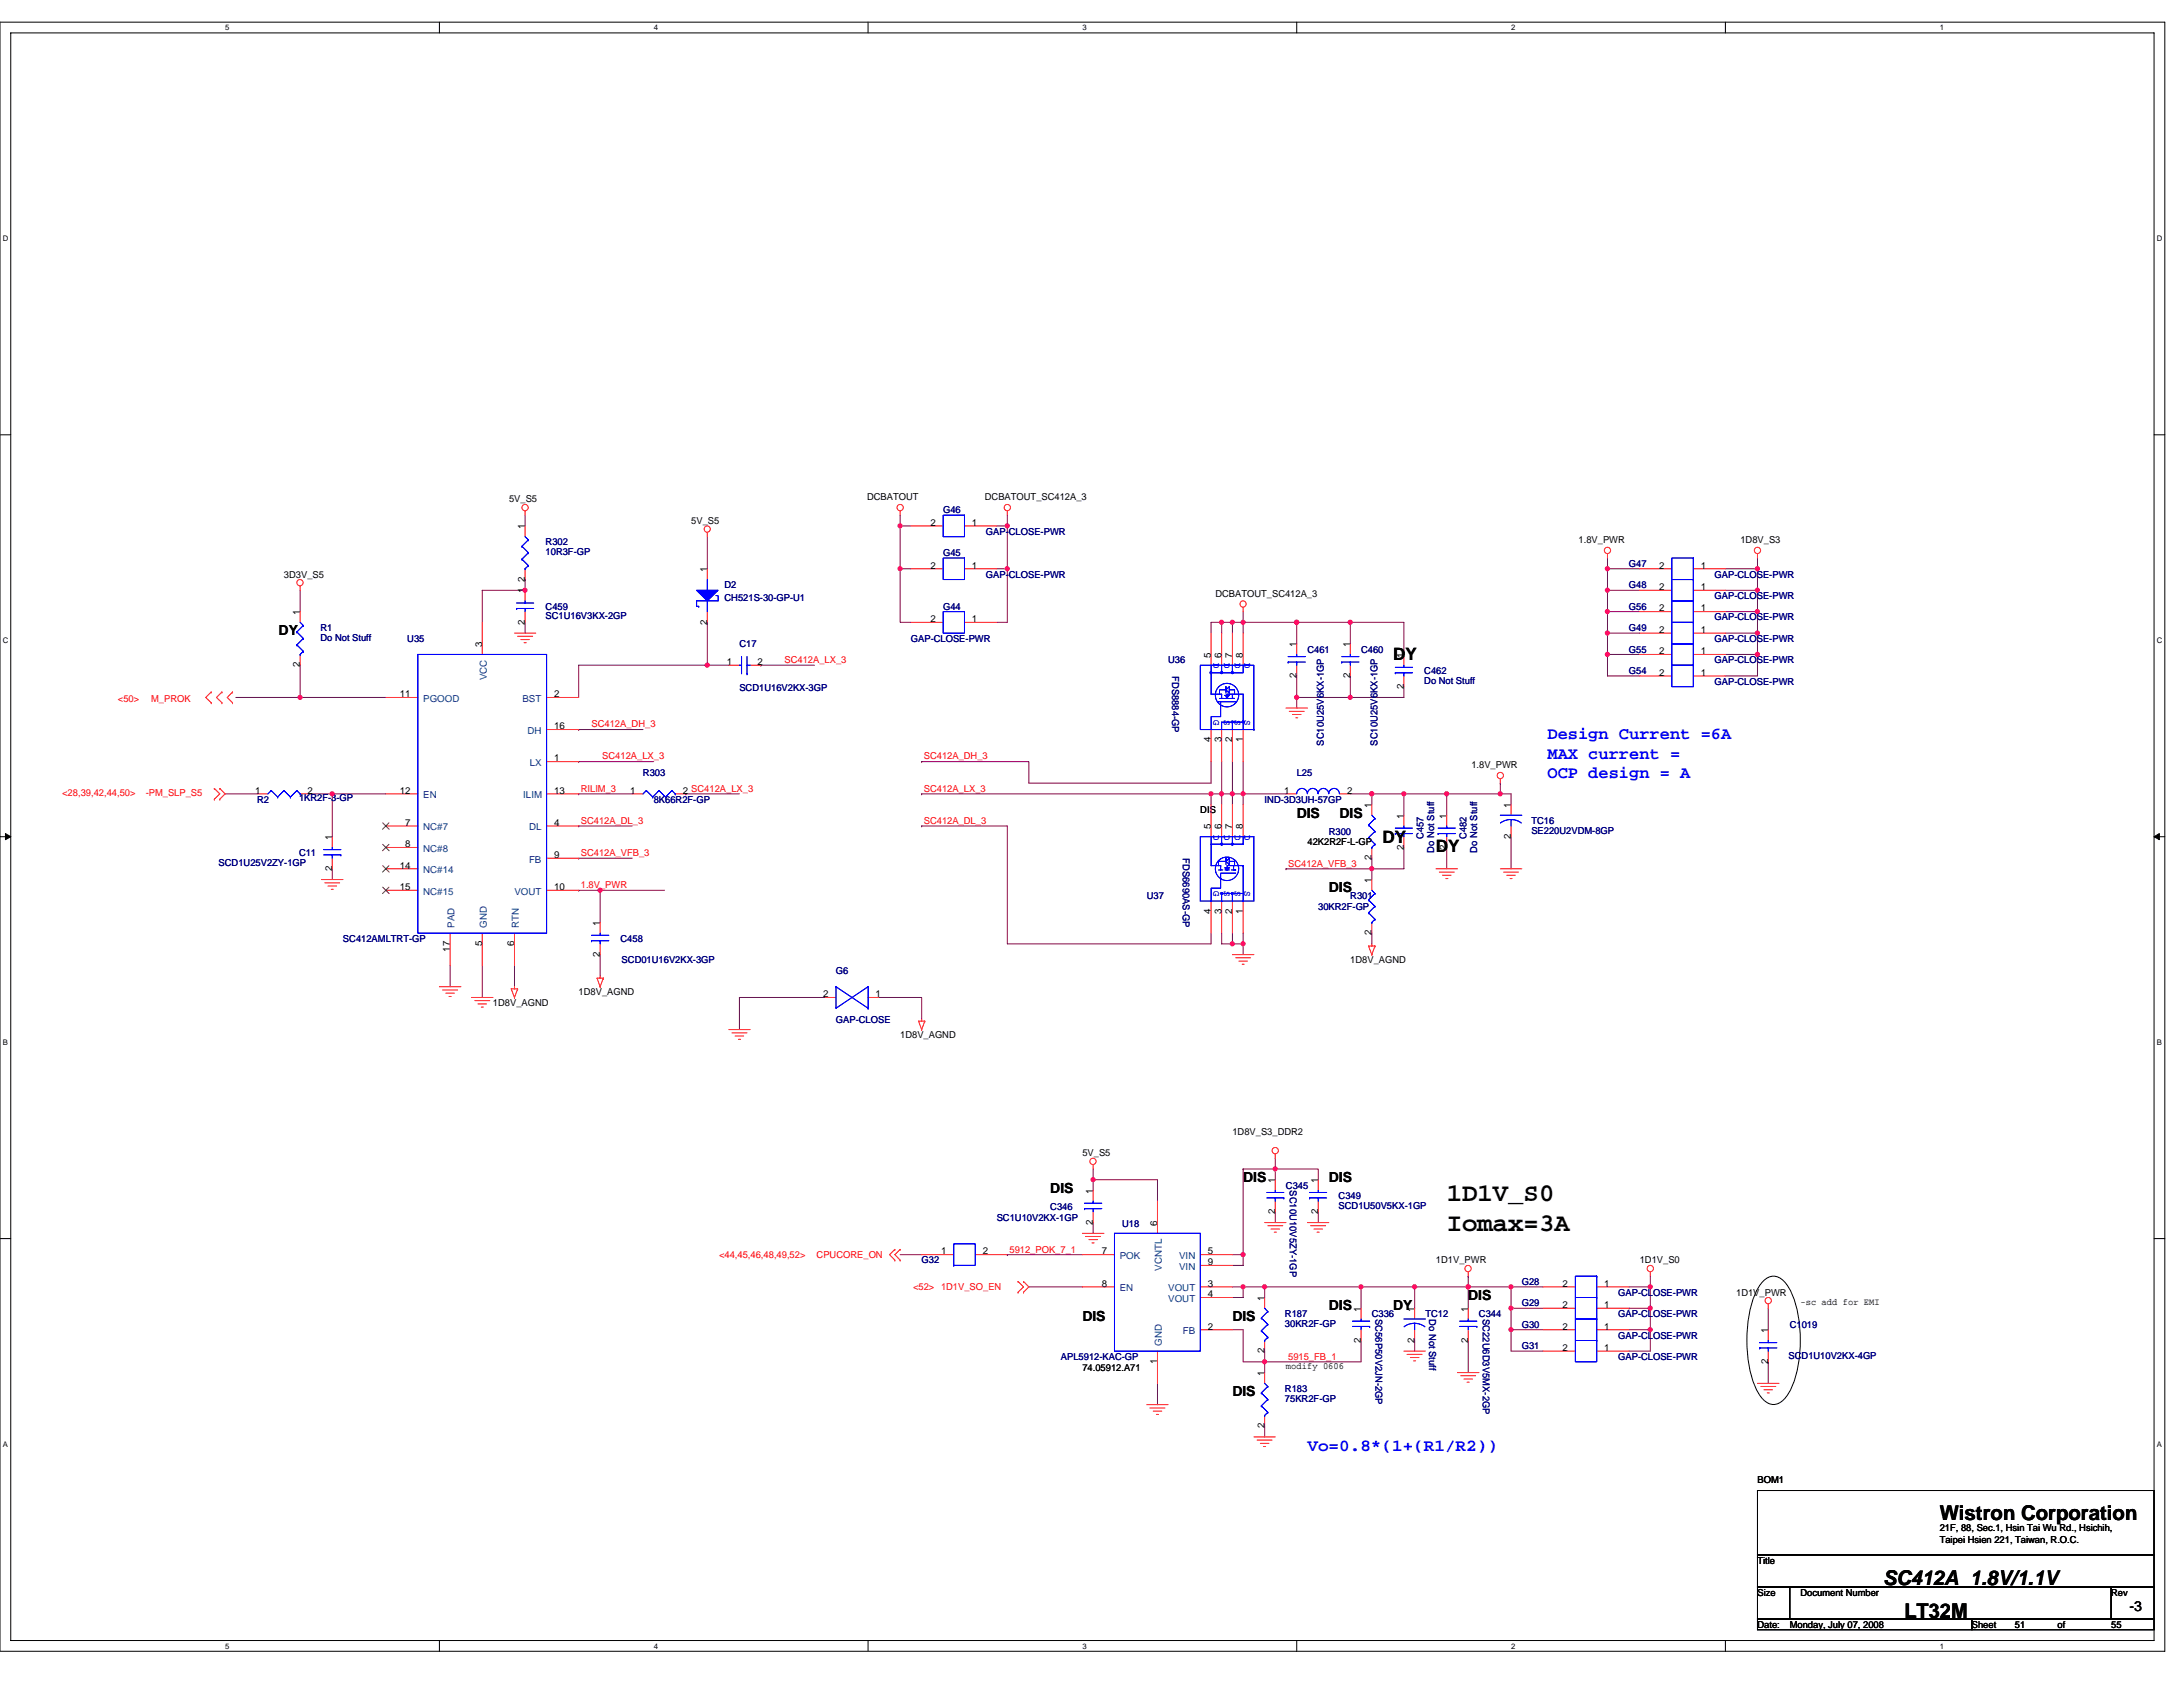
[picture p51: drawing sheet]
<svg xmlns="http://www.w3.org/2000/svg" width="279mm" height="216mm" viewBox="0 0 279 216" stroke-linecap="round" stroke-linejoin="round" font-family="sans-serif">
<defs><g id="words">
<g font-size="3.3">
<text x="185.2" y="153.7">1D1V_S0</text>
<text x="185.2" y="157.5">Iomax=3A</text>
</g>
<g font-size="2.6">
<text x="248.3" y="194.5">Wistron Corporation</text>
<text x="241" y="202.9">SC412A_1.8V/1.1V</text>
<text x="243.7" y="207">LT32M</text>
</g>
<g font-size="2.2">
<text x="178.3" y="84.4">DY</text>
<text x="176.9" y="107.9">DY</text>
<text x="183.8" y="109.1">DY</text>
</g>
<g font-size="2.2" fill="#00f">
<text x="198.1" y="94.6">Design Current =6A</text>
<text x="198.1" y="97.1">MAX current =</text>
<text x="198.1" y="99.6">OCP design = A</text>
<text x="167.3" y="185.7">Vo=0.8*(1+(R1/R2))</text>
</g>
<g font-size="1.8">
<text x="35.7" y="81.3">DY</text>
<text x="166" y="104.6">DIS</text>
<text x="171.4" y="104.6">DIS</text>
<text x="170.1" y="114.2">DIS</text>
<text x="134.4" y="152.6">DIS</text>
<text x="159.1" y="151.3">DIS</text>
<text x="170.1" y="151.3">DIS</text>
<text x="170.1" y="167.7">DIS</text>
<text x="178.3" y="167.7">DY</text>
<text x="187.9" y="166.3">DIS</text>
<text x="138.5" y="169.1">DIS</text>
<text x="157.7" y="169.1">DIS</text>
<text x="157.7" y="178.7">DIS</text>
<text x="272.5" y="206.2">-3</text>
</g>
<g font-size="1.2">
<text x="65.2" y="64.3">5V_S5</text>
<text x="111" y="64">DCBATOUT</text>
<text x="126" y="64">DCBATOUT_SC412A_3</text>
<text x="67.2" y="67.7" transform="rotate(-90 67.2 67.7)">1</text>
<text x="88.5" y="67.1">5V_S5</text>
<text x="119.1" y="67.3">2</text>
<text x="124.4" y="67.3">1</text>
<text x="202" y="69.5">1.8V_PWR</text>
<text x="222.8" y="69.5">1D8V_S3</text>
<text x="36.3" y="73.9">3D3V_S5</text>
<text x="67.2" y="75.9" transform="rotate(-90 67.2 75.9)">1</text>
<text x="67.2" y="74.4" transform="rotate(-90 67.2 74.4)">2</text>
<text x="90.5" y="73.2" transform="rotate(-90 90.5 73.2)">1</text>
<text x="119.1" y="72.8">2</text>
<text x="124.4" y="72.8">1</text>
<text x="155.6" y="76.4">DCBATOUT_SC412A_3</text>
<text x="212.3" y="75.5">2</text>
<text x="212.3" y="72.8">2</text>
<text x="217.7" y="75.5">1</text>
<text x="217.7" y="72.8">1</text>
<text x="38.4" y="78.7" transform="rotate(-90 38.4 78.7)">1</text>
<text x="61.7" y="82.8" transform="rotate(-90 61.7 82.8)">3</text>
<text x="67.2" y="79.9" transform="rotate(-90 67.2 79.9)">2</text>
<text x="90.5" y="79.9" transform="rotate(-90 90.5 79.9)">2</text>
<text x="119.1" y="79.6">2</text>
<text x="124.4" y="79.6">1</text>
<text x="165.9" y="82.8" transform="rotate(-90 165.9 82.8)">1</text>
<text x="172.8" y="82.8" transform="rotate(-90 172.8 82.8)">1</text>
<text x="212.3" y="78.3">2</text>
<text x="212.3" y="81">2</text>
<text x="212.3" y="83.7">2</text>
<text x="217.7" y="78.3">1</text>
<text x="217.7" y="81">1</text>
<text x="217.7" y="83.7">1</text>
<text x="38.4" y="85.4" transform="rotate(-90 38.4 85.4)">2</text>
<text x="51.2" y="89.2">11</text>
<text x="70.9" y="89.2">2</text>
<text x="93" y="85.1">1</text>
<text x="97" y="85.1">2</text>
<text x="155" y="84.2" transform="rotate(-90 155 84.2)">5</text>
<text x="156.3" y="84.2" transform="rotate(-90 156.3 84.2)">6</text>
<text x="157.7" y="84.2" transform="rotate(-90 157.7 84.2)">7</text>
<text x="159.1" y="84.2" transform="rotate(-90 159.1 84.2)">8</text>
<text x="165.9" y="86.8" transform="rotate(-90 165.9 86.8)">2</text>
<text x="172.8" y="86.8" transform="rotate(-90 172.8 86.8)">2</text>
<text x="179.7" y="88.2" transform="rotate(-90 179.7 88.2)">2</text>
<text x="179.7" y="84.2" transform="rotate(-90 179.7 84.2)">1</text>
<text x="212.3" y="86.5">2</text>
<text x="217.7" y="86.5">1</text>
<text x="70.9" y="93.3">16</text>
<text x="155" y="95" transform="rotate(-90 155 95)">4</text>
<text x="156.3" y="95" transform="rotate(-90 156.3 95)">3</text>
<text x="157.7" y="95" transform="rotate(-90 157.7 95)">2</text>
<text x="159.1" y="95" transform="rotate(-90 159.1 95)">1</text>
<text x="32.7" y="101.6">1</text>
<text x="39.4" y="101.6">2</text>
<text x="51.2" y="101.6">12</text>
<text x="70.9" y="101.6">13</text>
<text x="70.9" y="97.5">1</text>
<text x="80.7" y="101.6">1</text>
<text x="87.4" y="101.6">2 SC412A_LX_3</text>
<text x="164.3" y="101.6">1</text>
<text x="172.4" y="101.6">2</text>
<text x="188.3" y="98.3">1.8V_PWR</text>
<text x="42.5" y="107.5" transform="rotate(-90 42.5 107.5)">1</text>
<text x="51.9" y="105.7">7</text>
<text x="70.9" y="105.7">4</text>
<text x="153.6" y="104.1">DIS</text>
<text x="155" y="106.1" transform="rotate(-90 155 106.1)">5</text>
<text x="156.3" y="106.1" transform="rotate(-90 156.3 106.1)">6</text>
<text x="157.7" y="106.1" transform="rotate(-90 157.7 106.1)">7</text>
<text x="159.1" y="106.1" transform="rotate(-90 159.1 106.1)">8</text>
<text x="175.6" y="103.4" transform="rotate(-90 175.6 103.4)">1</text>
<text x="179.7" y="104.8" transform="rotate(-90 179.7 104.8)">1</text>
<text x="185.1" y="104.8" transform="rotate(-90 185.1 104.8)">1</text>
<text x="193.4" y="107.4" transform="rotate(-90 193.4 107.4)">2</text>
<text x="193.4" y="103.4" transform="rotate(-90 193.4 103.4)">1</text>
<text x="42.5" y="111.5" transform="rotate(-90 42.5 111.5)">2</text>
<text x="51.2" y="111.2">14</text>
<text x="51.2" y="113.9">15</text>
<text x="51.9" y="108.4">8</text>
<text x="70.9" y="113.9">10</text>
<text x="70.9" y="109.8">9</text>
<text x="167.3" y="108.2">42K2R2F-L-GP</text>
<text x="175.6" y="113" transform="rotate(-90 175.6 113)">1</text>
<text x="175.6" y="110.1" transform="rotate(-90 175.6 110.1)">2</text>
<text x="179.7" y="108.7" transform="rotate(-90 179.7 108.7)">2</text>
<text x="185.1" y="108.7" transform="rotate(-90 185.1 108.7)">2</text>
<text x="76.8" y="118.5" transform="rotate(-90 76.8 118.5)">1</text>
<text x="155" y="117" transform="rotate(-90 155 117)">4</text>
<text x="156.3" y="117" transform="rotate(-90 156.3 117)">3</text>
<text x="157.7" y="117" transform="rotate(-90 157.7 117)">2</text>
<text x="159.1" y="117" transform="rotate(-90 159.1 117)">1</text>
<text x="175.6" y="119.7" transform="rotate(-90 175.6 119.7)">2</text>
<text x="57.6" y="121.8" transform="rotate(-90 57.6 121.8)">17</text>
<text x="61.7" y="121.1" transform="rotate(-90 61.7 121.1)">5</text>
<text x="65.8" y="121.1" transform="rotate(-90 65.8 121.1)">6</text>
<text x="76.8" y="122.4" transform="rotate(-90 76.8 122.4)">2</text>
<text x="172.8" y="123.3">1D8V_AGND</text>
<text x="63.1" y="128.8">1D8V_AGND</text>
<text x="74.1" y="127.4">1D8V_AGND</text>
<text x="105.4" y="127.6">2</text>
<text x="112.1" y="127.6">1</text>
<text x="115.2" y="132.9">1D8V_AGND</text>
<text x="138.5" y="148">5V_S5</text>
<text x="157.7" y="145.2">1D8V_S3_DDR2</text>
<text x="139.9" y="152.8" transform="rotate(-90 139.9 152.8)">1</text>
<text x="163.2" y="155.4" transform="rotate(-90 163.2 155.4)">2</text>
<text x="163.2" y="151.4" transform="rotate(-90 163.2 151.4)">1</text>
<text x="168.7" y="155.4" transform="rotate(-90 168.7 155.4)">2</text>
<text x="168.7" y="151.4" transform="rotate(-90 168.7 151.4)">1</text>
<text x="120.4" y="160.5">1</text>
<text x="125.8" y="160.5">2</text>
<text x="139.9" y="156.7" transform="rotate(-90 139.9 156.7)">2</text>
<text x="141" y="160.5">7</text>
<text x="148.1" y="156.9" transform="rotate(-90 148.1 156.9)">6</text>
<text x="154.6" y="160.5">5</text>
<text x="154.6" y="161.9">9</text>
<text x="183.8" y="161.7">1D1V_PWR</text>
<text x="209.9" y="161.7">1D1V_S0</text>
<text x="141" y="164.7">8</text>
<text x="154.6" y="164.7">3</text>
<text x="154.6" y="166">4</text>
<text x="161.8" y="166.5" transform="rotate(-90 161.8 166.5)">1</text>
<text x="174.2" y="167.9" transform="rotate(-90 174.2 167.9)">1</text>
<text x="181" y="167.9" transform="rotate(-90 181 167.9)">1</text>
<text x="187.9" y="167.9" transform="rotate(-90 187.9 167.9)">1</text>
<text x="200" y="167.4">2</text>
<text x="200" y="164.7">2</text>
<text x="205.3" y="167.4">1</text>
<text x="205.3" y="164.7">1</text>
<text x="222.2" y="165.8">1D1V_PWR</text>
<text x="230.4" y="167">-sc add for EMI</text>
<text x="154.6" y="170.2">2</text>
<text x="161.8" y="173.2" transform="rotate(-90 161.8 173.2)">2</text>
<text x="174.2" y="171.8" transform="rotate(-90 174.2 171.8)">2</text>
<text x="181" y="171.8" transform="rotate(-90 181 171.8)">2</text>
<text x="187.9" y="171.8" transform="rotate(-90 187.9 171.8)">2</text>
<text x="200" y="170.2">2</text>
<text x="200" y="172.9">2</text>
<text x="205.3" y="170.2">1</text>
<text x="205.3" y="172.9">1</text>
<text x="226.3" y="170.6" transform="rotate(-90 226.3 170.6)">1</text>
<text x="138.5" y="175.4">74.05912.A71</text>
<text x="148.1" y="174.6" transform="rotate(-90 148.1 174.6)">1</text>
<text x="161.8" y="176.1" transform="rotate(-90 161.8 176.1)">1</text>
<text x="164.6" y="175.3">modify 0606</text>
<text x="226.3" y="174.6" transform="rotate(-90 226.3 174.6)">2</text>
<text x="161.8" y="182.8" transform="rotate(-90 161.8 182.8)">2</text>
<text x="224.9" y="189.8">BOM1</text>
<text x="248.3" y="196">21F, 88, Sec.1, Hsin Tai Wu Rd., Hsichih,</text>
<text x="248.3" y="197.4">Taipei Hsien 221, Taiwan, R.O.C.</text>
<text x="224.9" y="200.1">Title</text>
<text x="224.9" y="204.2">Size</text>
<text x="224.9" y="208.3">Date:</text>
<text x="229.1" y="208.3">Monday, July 07, 2008</text>
<text x="230.4" y="204.2">Document Number</text>
<text x="252.4" y="208.3">Sheet</text>
<text x="257.9" y="208.3">51</text>
<text x="263.4" y="208.3">of</text>
<text x="270.2" y="204.2">Rev</text>
<text x="270.2" y="208.3">55</text>
</g>
<g font-size="1.2" fill="#000080">
<text x="120.7" y="65.7">G46</text>
<text x="69.8" y="69.8">R302</text>
<text x="69.8" y="71">10R3F-GP</text>
<text x="120.7" y="71.2">G45</text>
<text x="126.2" y="68.4">GAP-CLOSE-PWR</text>
<text x="92.7" y="75.3">D2</text>
<text x="92.7" y="76.9">CH521S-30-GP-U1</text>
<text x="126.2" y="73.9">GAP-CLOSE-PWR</text>
<text x="208.5" y="75.3">G48</text>
<text x="208.5" y="72.5">G47</text>
<text x="219.5" y="76.7">GAP-CLOSE-PWR</text>
<text x="219.5" y="73.9">GAP-CLOSE-PWR</text>
<text x="41" y="80.8">R1</text>
<text x="41" y="82">Do Not Stuff</text>
<text x="52.1" y="82.1">U35</text>
<text x="69.8" y="78">C459</text>
<text x="69.8" y="79.3">SC1U16V3KX-2GP</text>
<text x="94.6" y="82.8">C17</text>
<text x="116.6" y="82.1">GAP-CLOSE-PWR</text>
<text x="120.7" y="78">G44</text>
<text x="167.3" y="83.5">C461</text>
<text x="174.2" y="83.5">C460</text>
<text x="208.5" y="78">G56</text>
<text x="208.5" y="80.8">G49</text>
<text x="208.5" y="83.5">G55</text>
<text x="219.5" y="79.4">GAP-CLOSE-PWR</text>
<text x="219.5" y="82.1">GAP-CLOSE-PWR</text>
<text x="94.6" y="88.5">SCD1U16V2KX-3GP</text>
<text x="149.5" y="84.9">U36</text>
<text x="150" y="86.5" transform="rotate(90 150 86.5)">FDS8884-GP</text>
<text x="182.3" y="86.3">C462</text>
<text x="182.3" y="87.5">Do Not Stuff</text>
<text x="208.5" y="86.3">G54</text>
<text x="219.5" y="87.6">GAP-CLOSE-PWR</text>
<text x="219.5" y="84.9">GAP-CLOSE-PWR</text>
<text x="169.4" y="95.4" transform="rotate(-90 169.4 95.4)">SC10U25V6KX-1GP</text>
<text x="176.3" y="95.4" transform="rotate(-90 176.3 95.4)">SC10U25V6KX-1GP</text>
<text x="82.3" y="99.3">R303</text>
<text x="166" y="99.3">L25</text>
<text x="32.9" y="102.7">R2</text>
<text x="38.3" y="102.6">1KR2F-3-GP</text>
<text x="83.7" y="102.7">8K66R2F-GP</text>
<text x="161.9" y="102.7">IND-3D3UH-57GP</text>
<text x="170.1" y="106.8">R300</text>
<text x="182.2" y="107.4" transform="rotate(-90 182.2 107.4)">C457</text>
<text x="187.7" y="107.4" transform="rotate(-90 187.7 107.4)">C482</text>
<text x="196" y="105.5">TC16</text>
<text x="196" y="106.7">SE220U2VDM-8GP</text>
<text x="28" y="110.8">SCD1U25V2ZY-1GP</text>
<text x="38.3" y="109.6">C11</text>
<text x="151.4" y="109.8" transform="rotate(90 151.4 109.8)">FDS6690AS-GP</text>
<text x="183.6" y="109.1" transform="rotate(-90 183.6 109.1)">Do Not Stuff</text>
<text x="189.1" y="109.1" transform="rotate(-90 189.1 109.1)">Do Not Stuff</text>
<text x="146.8" y="115.1">U37</text>
<text x="168.7" y="116.4">30KR2F-GP</text>
<text x="172.8" y="115.1">R301</text>
<text x="43.9" y="120.5">SC412AMLTRT-GP</text>
<text x="79.4" y="120.5">C458</text>
<text x="79.6" y="123.3">SCD01U16V2KX-3GP</text>
<text x="107" y="124.7">G6</text>
<text x="107" y="131">GAP-CLOSE</text>
<text x="134.4" y="154.8">C346</text>
<text x="164.6" y="152.1">C345</text>
<text x="165.1" y="152.3" transform="rotate(90 165.1 152.3)">SC10U10V5ZY-1GP</text>
<text x="171.3" y="153.5">C349</text>
<text x="171.3" y="154.7">SCD1U50V5KX-1GP</text>
<text x="118" y="161.7">G32</text>
<text x="127.6" y="156.2">SC1U10V2KX-1GP</text>
<text x="143.6" y="157">U18</text>
<text x="194.8" y="167.2">G29</text>
<text x="194.8" y="164.4">G28</text>
<text x="207.1" y="165.8">GAP-CLOSE-PWR</text>
<text x="164.5" y="168.6">R187</text>
<text x="164.5" y="169.8">30KR2F-GP</text>
<text x="175.6" y="168.6">C336</text>
<text x="176.1" y="168.8" transform="rotate(90 176.1 168.8)">SC56P50V2JN-2GP</text>
<text x="182.4" y="168.6">TC12</text>
<text x="182.9" y="168.8" transform="rotate(90 182.9 168.8)">Do Not Stuff</text>
<text x="189.3" y="168.6">C344</text>
<text x="189.8" y="168.8" transform="rotate(90 189.8 168.8)">SC22U6D3V5MX-2GP</text>
<text x="194.8" y="169.9">G30</text>
<text x="194.8" y="172.7">G31</text>
<text x="207.1" y="168.6">GAP-CLOSE-PWR</text>
<text x="207.1" y="171.3">GAP-CLOSE-PWR</text>
<text x="228.9" y="173.9">SCD1U10V2KX-4GP</text>
<text x="229.1" y="169.9">C1019</text>
<text x="135.8" y="174">APL5912-KAC-GP</text>
<text x="164.5" y="178.2">R183</text>
<text x="164.5" y="179.4">75KR2F-GP</text>
<text x="207.1" y="174">GAP-CLOSE-PWR</text>
</g>
<g font-size="1.2" fill="#f00">
<text x="15.1" y="89.8">&lt;50&gt;</text>
<text x="19.3" y="89.8">M_PROK</text>
<text x="100.4" y="84.9">SC412A_LX_3</text>
<text x="75.7" y="93.1">SC412A_DH_3</text>
<text x="8" y="101.9">&lt;28,39,42,44,50&gt;</text>
<text x="18.6" y="101.9">-PM_SLP_S5</text>
<text x="74.3" y="101.3">RILIM_3</text>
<text x="77.1" y="97.2">SC412A_LX_3</text>
<text x="118.2" y="97.2">SC412A_DH_3</text>
<text x="118.2" y="101.3">SC412A_LX_3</text>
<text x="74.3" y="105.4">SC412A_DL_3</text>
<text x="118.2" y="105.4">SC412A_DL_3</text>
<text x="74.3" y="109.6">SC412A_VFB_3</text>
<text x="74.3" y="113.7">1.8V_PWR</text>
<text x="164.9" y="110.9">SC412A_VFB_3</text>
<text x="92" y="161">&lt;44,45,46,48,49,52&gt;</text>
<text x="104.5" y="161">CPUCORE_ON</text>
<text x="129.2" y="160.3">5912_POK_7_1</text>
<text x="116.9" y="165.1">&lt;52&gt; 1D1V_SO_EN</text>
<text x="164.9" y="174">5915_FB_1</text>
</g>
<g font-size="1.2" fill="#004080">
<text x="54.2" y="89.8">PGOOD</text>
<text x="62.3" y="87.1" transform="rotate(-90 62.3 87.1)">VCC</text>
<text x="66.9" y="89.8">BST</text>
<text x="67.5" y="93.9">DH</text>
<text x="67.8" y="98">LX</text>
<text x="54.2" y="106.3">NC#7</text>
<text x="54.2" y="102.2">EN</text>
<text x="67" y="102.2">ILIM</text>
<text x="67.7" y="106.3">DL</text>
<text x="54.2" y="111.8">NC#14</text>
<text x="54.2" y="109">NC#8</text>
<text x="67.7" y="110.4">FB</text>
<text x="54.2" y="114.5">NC#15</text>
<text x="58.2" y="118.7" transform="rotate(-90 58.2 118.7)">PAD</text>
<text x="62.3" y="118.7" transform="rotate(-90 62.3 118.7)">GND</text>
<text x="65.8" y="114.5">VOUT</text>
<text x="66.4" y="118.7" transform="rotate(-90 66.4 118.7)">RTN</text>
<text x="143.3" y="161.1">POK</text>
<text x="150.9" y="161.1">VIN</text>
<text x="143.3" y="165.3">EN</text>
<text x="148.7" y="162.6" transform="rotate(-90 148.7 162.6)">VCNTL</text>
<text x="149.5" y="165.3">VOUT</text>
<text x="149.5" y="166.6">VOUT</text>
<text x="150.9" y="162.5">VIN</text>
<text x="148.7" y="172.2" transform="rotate(-90 148.7 172.2)">GND</text>
<text x="151.4" y="170.8">FB</text>
</g>
<g font-size="1.2" fill="#00f">
<text x="155.3" y="84.9" transform="rotate(90 155.3 84.9)">D</text>
<text x="156.7" y="84.9" transform="rotate(90 156.7 84.9)">D</text>
<text x="158.1" y="84.9" transform="rotate(90 158.1 84.9)">D</text>
<text x="159.3" y="84.9" transform="rotate(90 159.3 84.9)">D</text>
<text x="155.3" y="92.1" transform="rotate(90 155.3 92.1)">G</text>
<text x="156.7" y="92.1" transform="rotate(90 156.7 92.1)">S</text>
<text x="158.1" y="92.1" transform="rotate(90 158.1 92.1)">S</text>
<text x="159.3" y="92.1" transform="rotate(90 159.3 92.1)">S</text>
<text x="155.3" y="106.8" transform="rotate(90 155.3 106.8)">D</text>
<text x="156.7" y="106.8" transform="rotate(90 156.7 106.8)">D</text>
<text x="158.1" y="106.8" transform="rotate(90 158.1 106.8)">D</text>
<text x="159.3" y="106.8" transform="rotate(90 159.3 106.8)">D</text>
<text x="155.3" y="114.1" transform="rotate(90 155.3 114.1)">G</text>
<text x="156.7" y="114.1" transform="rotate(90 156.7 114.1)">S</text>
<text x="158.1" y="114.1" transform="rotate(90 158.1 114.1)">S</text>
<text x="159.3" y="114.1" transform="rotate(90 159.3 114.1)">S</text>
</g>
<g font-size="1">
<text x="28.8" y="3.9">5</text>
<text x="83.7" y="3.9">4</text>
<text x="138.5" y="3.9">3</text>
<text x="193.4" y="3.9">2</text>
<text x="248.3" y="3.9">1</text>
<text x=".4" y="30.8">D</text>
<text x="276.1" y="30.8">D</text>
<text x=".4" y="82.3">C</text>
<text x="276.1" y="82.3">C</text>
<text x=".4" y="133.7">B</text>
<text x="276.1" y="133.7">B</text>
<text x=".4" y="185.1">A</text>
<text x="276.1" y="185.1">A</text>
<text x="28.8" y="211">5</text>
<text x="83.7" y="211">4</text>
<text x="138.5" y="211">3</text>
<text x="193.4" y="211">2</text>
<text x="248.3" y="211">1</text>
</g>
</g></defs>
<path d="M0 2.8h277.1v208.5h-277.1zM1.4 4.2h274.3v205.8h-274.3z" fill="none" stroke="#000" stroke-width=".13"/>
<g fill="#fff">
<path d="M28.8 3h.6v1.1h-.6z"/>
<path d="M28.8 210.1h.6v1.1h-.6z"/>
</g>
<path d="M56.2 2.8v1.4M56.2 210v1.3" fill="none" stroke="#000" stroke-width=".13"/>
<g fill="#fff">
<path d="M83.7 3h.5v1.1h-.5z"/>
<path d="M83.7 210.1h.5v1.1h-.5z"/>
</g>
<path d="M111.1 2.8v1.4M111.1 210v1.3" fill="none" stroke="#000" stroke-width=".13"/>
<g fill="#fff">
<path d="M138.5 3h.6v1.1h-.6z"/>
<path d="M138.5 210.1h.6v1.1h-.6z"/>
</g>
<path d="M166 2.8v1.4M166 210v1.3" fill="none" stroke="#000" stroke-width=".13"/>
<g fill="#fff">
<path d="M193.4 3h.6v1.1h-.6z"/>
<path d="M193.4 210.1h.6v1.1h-.6z"/>
</g>
<path d="M220.8 2.8v1.4M220.8 210v1.3" fill="none" stroke="#000" stroke-width=".13"/>
<g fill="#fff">
<path d="M248.3 3h.5v1.1h-.5z"/>
<path d="M248.3 210.1h.5v1.1h-.5z"/>
<path d="M.4 29.9h.7v1.1h-.7z"/>
<path d="M276.1 29.9h.7v1.1h-.7z"/>
<path d="M.4 81.4h.7v1.1h-.7z"/>
<path d="M276.1 81.4h.7v1.1h-.7z"/>
</g>
<path d="M0 55.6h1.4M275.7 55.6h1.4" fill="none" stroke="#000" stroke-width=".13"/>
<g fill="#fff">
<path d="M.4 132.8h.6v1.1h-.6z"/>
<path d="M276.1 132.8h.6v1.1h-.6z"/>
</g>
<path d="M0 107.1h1.4M275.7 107.1h1.4" fill="none" stroke="#000" stroke-width=".13"/>
<path d="M.7 106.7l.7 .4-.7 .4zM275.7 107.1l.7-.4v.8z" fill="#000" stroke="#000" stroke-width=".13"/>
<g fill="#fff">
<path d="M.4 184.2h.6v1.1h-.6z"/>
<path d="M276.1 184.2h.6v1.1h-.6z"/>
</g>
<path d="M0 158.5h1.4M275.7 158.5h1.4M225.9 163.7a1.73 1.73 0 0 1 2.7 .5 11.3 11.3 0 0 1 1.8 6 15.5 15.5 0 0 1-1.4 8 2.58 2.58 0 0 1-2 1.5 2.56 2.56 0 0 1-2-1.5 16.3 16.3 0 0 1-1-10.4 7.6 7.6 0 0 1 1.9-4.1zM224.9 190.8h50.8v8.2h-50.8zM224.9 199h50.8v4.1h-50.8zM224.9 203.1h4.2v4.1h-4.2zM224.9 207.2h27.5v1.4h-27.5zM229.1 203.1h41.1v4.1h-41.1zM252.4 207.2h23.3v1.4h-23.3zM270.2 203.1h5.5v4.1h-5.5z" fill="none" stroke="#000" stroke-width=".13"/>
<g fill="none" stroke="#800040" stroke-width=".13">
<path d="M38.4 75.5v2.8M67.2 74.2h.1M67.2 74.2v1.3h-5.5v4.2M67.2 79.7v1.3M67.2 65.9v1.4M90.5 79.7h.1M90.5 68.7v4.1M90.5 79.7v5.4M115.2 67.3h.1M115.2 72.8h1.4M115.2 72.8v6.9h1.4M115.2 72.8h.1"/>
<path d="M115.2 67.3h1.4M115.2 65.9v1.4M115.2 67.3v5.5M127.6 72.8h1.3M127.6 67.3h1.3M128.9 67.3h.1M128.9 72.8h.1M128.9 67.3v12.4h-1.3M128.9 65.9v1.4M156.4 79.7h-1.4v1.3M156.4 79.7v1.3M156.4 79.7h.1"/>
<path d="M156.4 79.7h2.7M157.7 79.7v1.3M157.7 79.7h.1M159.1 78.3v1.4M159.1 79.7v1.3M159.1 79.7h6.9M166 79.7h.1M166 79.7h6.8M166 79.7v2.7M172.8 79.7h.1M172.8 79.7h6.9v4.1M172.8 79.7v2.7"/>
<path d="M205.7 78.3h4.2M205.7 75.5h.1M205.7 78.3h.1M205.7 72.8v2.7M205.7 75.5h4.2M205.7 72.8h.1M205.7 71.4v1.4M205.7 75.5v5.5M205.7 72.8h4.2M220.8 78.3h4.1M220.8 75.5h4.1M224.9 75.5h.1"/>
<path d="M224.9 78.3v2.7h-4.1M224.9 78.3h.1M224.9 71.4v1.4h-4.1M224.9 72.8v5.5M30.2 89.3h8.2M38.4 85.1v4.2h11M38.4 89.3h.1M74.1 97.5h.1M74.1 93.4h.1M74.1 97.5h9.6M74.1 93.4h8.2M90.5 85.1h2.8"/>
<path d="M90.5 85.1h-16.4v4.2M97.4 85.1h.1M97.4 85.1h6.8M118 97.5h13.7v2.7h23.3v-2.7M118 97.5h.1M156.4 97.5v4.1M157.7 97.5v4.1M159.1 97.5v4.1M166 89.3v1.3M166 86.5v2.8M166 89.3h.1M172.8 89.3h.1"/>
<path d="M172.8 86.5v2.8M179.7 87.9v1.4h-13.7M205.7 81v2.8M205.7 83.8h4.2M205.7 83.8v2.7h4.2M205.7 83.8h.1M205.7 81h.1M205.7 81h4.2M220.8 83.8h4.1M224.9 81h.1M224.9 81v5.5h-4.1M224.9 83.8h.1"/>
<path d="M28.8 101.6h4.1M39.8 101.6h2.7M42.5 111.2v1.4M42.5 101.6h.1M42.5 101.6v5.5M42.5 101.6h6.9M74.1 101.6h.1M74.1 105.7h.1M74.1 109.8h.1M74.1 113.9h.1M74.1 101.6h6.8M74.1 105.7h6.8"/>
<path d="M74.1 109.8h6.8M74.1 113.9h2.7M76.8 113.9h8.2M76.8 113.9h.1M76.8 113.9v4.1M87.8 101.6h.1M87.8 101.6h6.8M118 105.7h10.9v15.1h26.1v-1.4M118 105.7h.1M118 101.6h.1M118 101.6h37M155 101.6v1.4"/>
<path d="M155 101.6h1.4M156.4 101.6v1.4M156.4 101.6h.1M156.4 119.4v1.4h1.3M156.4 101.6h2.7M157.7 101.6h.1M157.7 101.6v1.4M157.7 119.4v1.4M159.1 101.6v1.4M159.1 119.4v1.4M159.1 101.6h5.5M164.6 111.2h.1"/>
<path d="M164.6 111.2h11M172.8 101.6h2.8M175.6 101.6h.1M175.6 109.8v1.4M175.6 101.6h4.1v2.7M175.6 119.4v1.4M175.6 111.2v1.4M175.6 101.6v1.4M179.7 101.6h.1M179.7 108.5v2.7h-4.1M179.7 101.6h12.3M185.2 101.6v2.7"/>
<path d="M185.2 108.5v2.7M185.2 101.6h.1M192 100.2h.1M192 101.6h1.4v1.4M192 100.2v1.4M193.4 107.1v4.1M57.6 123.5v2.8M61.7 123.5v4.2M65.8 123.5v2.8M76.8 122.2v2.7M105.6 127.7h-11v4.1M112.5 127.7h5.5v2.7"/>
<path d="M157.7 120.8h.1M157.7 120.8h1.4M159.1 120.8v1.4M139.9 156.5v1.3M139.9 151v1.3M139.9 151h.1M139.9 151h8.2v2.7M139.9 149.6v1.4M159.1 149.6h.1M159.1 149.6h4.1M159.1 149.6v11M163.2 149.6v1.4"/>
<path d="M163.2 149.6h5.5v1.4M163.2 149.6h.1M163.2 148.2v1.4M163.2 155.1v1.4M168.7 155.1v1.4M115.2 160.6h2.8M128.9 160.6h.1M128.9 160.6h9.6M131.7 164.7h6.8M148.1 177v2.8M157.7 164.7h1.4M157.7 160.6h1.4"/>
<path d="M157.7 170.2h1.4v4.1h2.8M159.1 164.7v1.4h-1.4M159.1 164.7h.1M159.1 160.6v1.3h-1.4M159.1 164.7h22M161.9 174.3v1.4M161.9 164.7v1.4M161.9 174.3h.1M161.9 164.7h.1M161.9 172.9v1.4M174.2 164.7h.1M174.2 171.6v2.7h-12.3"/>
<path d="M174.2 164.7v2.7M181.1 164.7v2.7M181.1 171.6v1.3M181.1 164.7h6.8M187.9 164.7v2.7M187.9 171.6v4.1M187.9 164.7h.1M187.9 163.3h.1M187.9 164.7h9.6M187.9 163.3v1.4M193.4 167.4v5.5h4.1M193.4 164.7v2.7h4.1"/>
<path d="M193.4 167.4h.1M193.4 170.2h.1M193.4 170.2h4.1M193.4 164.7h.1M208.5 164.7h2.7M208.5 167.4h.1M208.5 170.2h2.7M208.5 167.4h2.7M211.2 163.3v1.4M211.2 170.2v2.7h-2.7M211.2 164.7h.1M211.2 167.4h.1"/>
<path d="M211.2 164.7v5.5M226.3 167.4v2.8M226.3 174.3h.1M226.3 174.3v2.7M161.9 182.5v1.4"/>
</g>
<g fill="#f0f" stroke="#f0f" stroke-width=".13">
<circle cx="67.2" cy="75.5" r=".27"/>
<circle cx="90.5" cy="85.1" r=".27"/>
<circle cx="115.2" cy="67.3" r=".27"/>
<circle cx="128.9" cy="67.3" r=".27"/>
<circle cx="115.2" cy="72.8" r=".27"/>
<circle cx="128.9" cy="72.8" r=".27"/>
<circle cx="159.1" cy="79.6" r=".27"/>
<circle cx="157.7" cy="79.6" r=".27"/>
<circle cx="175.6" cy="101.6" r=".27"/>
<circle cx="156.3" cy="79.6" r=".27"/>
<circle cx="175.6" cy="111.2" r=".27"/>
<circle cx="179.7" cy="101.6" r=".27"/>
<circle cx="159.1" cy="101.6" r=".27"/>
<circle cx="157.7" cy="101.6" r=".27"/>
<circle cx="155" cy="101.6" r=".27"/>
<circle cx="156.3" cy="101.6" r=".27"/>
<circle cx="192" cy="101.6" r=".27"/>
<circle cx="159.1" cy="120.8" r=".27"/>
<circle cx="157.7" cy="120.8" r=".27"/>
<circle cx="205.7" cy="75.5" r=".27"/>
<circle cx="224.9" cy="75.5" r=".27"/>
<circle cx="224.9" cy="81" r=".27"/>
<circle cx="185.2" cy="101.6" r=".27"/>
<circle cx="172.8" cy="79.6" r=".27"/>
<circle cx="172.8" cy="89.2" r=".27"/>
<circle cx="166" cy="79.6" r=".27"/>
<circle cx="166" cy="89.2" r=".27"/>
<circle cx="205.7" cy="83.7" r=".27"/>
<circle cx="224.9" cy="83.7" r=".27"/>
<circle cx="76.8" cy="113.9" r=".27"/>
<circle cx="42.5" cy="101.6" r=".27"/>
<circle cx="38.4" cy="89.2" r=".27"/>
<circle cx="139.9" cy="151" r=".27"/>
<circle cx="159.1" cy="164.7" r=".27"/>
<circle cx="159.1" cy="160.6" r=".27"/>
<circle cx="174.2" cy="164.7" r=".27"/>
<circle cx="161.8" cy="174.3" r=".27"/>
<circle cx="163.2" cy="149.6" r=".27"/>
<circle cx="193.4" cy="167.4" r=".27"/>
<circle cx="211.2" cy="164.7" r=".27"/>
<circle cx="187.9" cy="164.7" r=".27"/>
<circle cx="193.4" cy="170.2" r=".27"/>
<circle cx="161.8" cy="164.7" r=".27"/>
<circle cx="193.4" cy="164.7" r=".27"/>
<circle cx="211.2" cy="170.2" r=".27"/>
<circle cx="211.2" cy="167.4" r=".27"/>
<circle cx="181" cy="164.7" r=".27"/>
<circle cx="205.7" cy="81" r=".27"/>
<circle cx="205.7" cy="78.3" r=".27"/>
<circle cx="224.9" cy="78.3" r=".27"/>
<circle cx="205.7" cy="72.8" r=".27"/>
<circle cx="224.9" cy="72.8" r=".27"/>
</g>
<g fill="none" stroke="#f00" stroke-width=".13">
<path d="M38.4 75v.5M38.4 78.3v1.4M61.7 79.7v4.1M67.2 65.4v.5M67.2 67.3v1.4M67.2 72.8v1.4M67.2 75.5v1.4M67.2 78.3v1.4M90.5 68.1v.6M90.5 72.8v1.4M90.5 78.3v1.4M115.2 65.4v.5"/>
<path d="M116.6 72.8h4.1M116.6 79.7h4.1M116.6 67.3h4.1M123.4 72.8h4.2M123.4 79.7h4.2M123.4 67.3h4.2M128.9 65.4v.5M159.1 77.7v.6M205.7 70.9v.5M209.9 78.3h4.1M209.9 72.8h4.1M209.9 75.5h4.1"/>
<path d="M216.7 78.3h4.1M216.7 72.8h4.1M216.7 75.5h4.1M224.9 70.9v.5M27 89.9h.1M27 88.6h.1M27 88.6l-.7 .7 .7 .6M28.4 88.6h.1M28.4 89.9h.1M28.4 88.6l-.7 .7 .7 .6M29.8 89.9h.1M29.8 88.6h.1"/>
<path d="M29.8 88.6l-.7 .7 .7 .6M38.4 83.8v1.3M49.4 89.3h4.1M65.8 81h2.8M66.3 81.4h1.9M66.7 81.9h1.1M67.1 82.3h.3M70 89.3h4.1M70 97.5h4.1M70 93.4h4.1M93.3 85.1h1.3M96 85.1h1.4"/>
<path d="M155 81v4.1M155 93.4v4.1M156.4 81v4.1M156.4 93.4v4.1M157.7 81v4.1M157.7 93.4v4.1M159.1 81v4.1M159.1 93.4v4.1M164.6 90.6h2.7M165 91h1.9M165.4 91.4h1.1M165.8 91.9h.3"/>
<path d="M166 82.4v1.4M166 85.1v1.4M172.8 82.4v1.4M172.8 85.1v1.4M179.7 83.8v1.3M179.7 86.5v1.4M192 99.7v.5M209.9 86.5h4.1M209.9 81h4.1M209.9 83.8h4.1M216.7 86.5h4.1M216.7 81h4.1"/>
<path d="M216.7 83.8h4.1M27.4 100.9h.1M27.4 102.3h.1M27.4 100.9l.7 .7-.7 .7M28.1 102.3h.1M28.1 100.9h.1M28.1 100.9l.7 .7-.7 .7M32.9 101.6h1.4M38.4 101.6h1.4M41.1 112.6h2.8M41.6 113h1.9M42 113.4h1.1"/>
<path d="M42.4 113.8h.3M42.5 107.1v1.4M42.5 109.8v1.4M49.4 101.6h4.1M49.4 113.9h4.1M49.4 111.2h4.1M49.4 105.7h4.1M49.4 108.5h4.1M57.6 119.4v4.1M61.7 119.4v4.1M65.8 119.4v4.1M70 101.6h4.1"/>
<path d="M70 113.9h4.1M70 109.8h4.1M70 105.7h4.1M76.8 118v1.4M80.9 101.6h1.4M86.4 101.6h1.4M155 103v4.1M155 115.3v4.1M156.4 103v4.1M156.4 115.3v4.1M157.7 103v4.1M157.7 115.3v4.1"/>
<path d="M159.1 103v4.1M159.1 115.3v4.1M164.6 101.6h1.4M171.4 101.6h1.4M175.6 103v1.3M175.6 108.5v1.3M175.6 112.6v1.3M175.6 118v1.4M179.7 104.3v1.4M179.7 107.1v1.4M183.8 111.2h2.7M184.2 111.6h1.9"/>
<path d="M184.6 112h1.1M185 112.4h.3M185.2 104.3v1.4M185.2 107.1v1.4M192 111.2h2.8M192.4 111.6h2M192.8 112h1.2M193.3 112.4h.2M193.4 103v1.3M193.4 105.7v1.4M56.2 126.3h2.8M56.6 126.7h2"/>
<path d="M57.1 127.1h1.1M57.5 127.5h.2M60.3 127.7h2.8M60.8 128.1h1.9M61.2 128.5h1.1M61.6 128.9h.3M65.8 126.3v.3M65.8 127.7h.1M66.3 126.6h-.9l.4 1.1M66.3 126.6h.1M66.3 126.6l-.5 1.1M76.8 124.9v.3"/>
<path d="M76.8 126.3h.1M76.8 120.8v1.4M77.2 125.2h-.8l.4 1.1M77.2 125.2h.1M77.2 125.2l-.4 1.1M93.3 131.8h2.7M93.7 132.2h1.9M94.1 132.6h1.1M94.5 133h.3M105.6 127.7h1.4M111.1 127.7h1.4M118 130.4v.3"/>
<path d="M118 131.8h.1M118.4 130.7h-.8l.4 1.1M118.4 130.7h.1M118.4 130.7l-.4 1.1M157.7 122.2h2.8M158.2 122.6h1.9M158.6 123h1.1M159 123.4h.2M175.6 120.8v.3M175.6 122.2h.1M176 121.1h-.8l.4 1.1M176 121.1h.1"/>
<path d="M176 121.1l-.4 1.1M114.5 159.9h.1M114.5 159.9l-.6 .7 .6 .7M115.2 159.9h.1M115.2 159.9l-.7 .7 .7 .7M138.5 157.8h2.8M138.9 158.2h2M139.4 158.6h1.1M139.8 159.1h.2M139.9 149.1v.5M139.9 152.3v1.4M139.9 155.1v1.4"/>
<path d="M148.1 153.7v4.1M161.9 156.5h2.7M162.3 156.9h1.9M162.7 157.3h1.1M163.1 157.7h.3M163.2 147.7v.5M163.2 151v1.3M163.2 153.7v1.4M167.3 156.5h2.8M167.7 156.9h2M168.2 157.3h1.1M168.6 157.7h.2"/>
<path d="M168.7 151v1.3M168.7 153.7v1.4M114.5 161.3h.1M115.2 161.3h.1M118 160.6h4.1M124.8 160.6h4.1M130.3 165.4h.1M130.3 164h.1M130.3 164l.7 .7-.7 .7M131 164h.1M131 165.4h.1M131 164l.7 .7-.7 .7"/>
<path d="M138.5 164.7h4.1M138.5 160.6h4.1M146.8 179.8h2.7M148.1 172.9v4.1M153.6 170.2h4.1M153.6 164.7h4.1M153.6 166.1h4.1M153.6 160.6h4.1M153.6 161.9h4.1M161.9 166.1v1.3M161.9 171.6v1.3M161.9 175.7v1.3"/>
<path d="M174.2 167.4v1.4M174.2 170.2v1.4M179.7 172.9h2.7M180.1 173.3h1.9M180.5 173.7h1.1M180.9 174.2h.3M181.1 167.4v1.4M181.1 170.2v1.4M186.5 175.7h2.8M186.9 176.1h2M187.4 176.5h1.1M187.8 176.9h.2"/>
<path d="M187.9 162.8v.5M187.9 167.4v1.4M187.9 170.2v1.4M197.5 167.4h4.1M197.5 170.2h4.1M197.5 172.9h4.1M197.5 164.7h4.1M204.4 167.4h4.1M204.4 170.2h4.1M204.4 172.9h4.1M204.4 164.7h4.1M211.2 162.8v.5"/>
<path d="M224.9 177h2.8M225.4 177.4h1.9M225.8 177.9h1.1M226.2 178.3h.3M226.3 166.9v.5M226.3 170.2v1.4M226.3 172.9v1.4M147.2 180.2h1.9M147.6 180.6h1.1M148 181h.3M160.5 183.9h2.7M160.9 184.3h1.9"/>
<path d="M161.3 184.7h1.1M161.7 185.1h.3M161.9 181.1v1.4"/>
<circle cx="38.4" cy="74.6" r=".4"/>
<circle cx="67.2" cy="65" r=".4"/>
<circle cx="90.5" cy="67.7" r=".4"/>
<circle cx="115.2" cy="65" r=".4"/>
<circle cx="128.9" cy="65" r=".4"/>
<circle cx="159.1" cy="77.3" r=".4"/>
<circle cx="205.7" cy="70.4" r=".4"/>
<circle cx="224.9" cy="70.4" r=".4"/>
<circle cx="192" cy="99.2" r=".4"/>
<circle cx="139.9" cy="148.6" r=".4"/>
<circle cx="163.2" cy="147.3" r=".4"/>
<circle cx="187.9" cy="162.3" r=".4"/>
<circle cx="211.2" cy="162.3" r=".4"/>
<circle cx="226.3" cy="166.5" r=".4"/>
</g>
<g fill="none" stroke="#00f" stroke-width=".13">
<path d="M38.4 79.7l.4 .4M66.1 77.2h2.2M66.1 77.9h.1M66.1 77.9h2.2M66.8 69.9h.1M66.8 71.6h.1M66.8 69.9l.8 .8M66.8 71.6l.8 .8M67.2 76.9v.3M67.2 77.9v.4M67.2 72.8h.1M67.2 68.7l.4 .4"/>
<path d="M67.6 69.1h.1M67.6 70.7h.1M67.6 72.4h.1M67.6 69.1l-.8 .8M67.6 70.7l-.8 .9M67.6 72.4l-.4 .4M89.4 77.6h.1M90.5 74.2v1.3M90.5 76.9v1.4M91.6 76.2h.3v.7h-2.7v.7h.2M120.7 71.4h2.7v2.8h-2.7zM120.7 78.3h2.7v2.7h-2.7z"/>
<path d="M120.7 65.9h2.7v2.8h-2.7zM123.4 71.4h.1M123.4 78.3h.1M123.4 65.9h.1M214 76.9h2.7v2.8h-2.7zM214 79.7h2.7v2.7h-2.7zM214 74.2h2.7v2.7h-2.7zM214 71.4h2.7v2.8h-2.7zM216.7 76.9h.1M216.7 79.7h.1M216.7 74.2h.1M216.7 71.4h.1"/>
<path d="M38 80.9h.1M38 82.5h.1M38 80.9l.8 .8M38 82.5l.8 .9M38.4 83.8h.1M38.8 80.1h.1M38.8 81.7h.1M38.8 83.4h.1M38.8 80.1l-.8 .8M38.8 81.7l-.8 .8M38.8 83.4l-.4 .4M53.5 83.8h16.5v35.6h-16.5z"/>
<path d="M94.6 85.1h.3M94.9 84v2.2M95.6 85.1h.4M95.6 86.2h.1M95.6 84v2.2M153.6 85.1h6.9v8.3h-6.9zM154.9 86h.2v.2h-.2zM155 85.1v3.7h1.4v.6M156 89.8h2.2M156.1 89.4h.5M156.2 89.8v1.9h-1.2v1.7M156.3 86h.1v.2h-.1z"/>
<path d="M156.4 93.4v-1h2.7v1M156.4 85.1v1M156.8 89h.5l-.2 .3zM156.9 88.3h-.8v.5M156.9 88.3v-.4v.8M156.9 88.3l.4-.4v.8zM156.9 88.3h.1M157.1 89.3v.1M157.1 89v-.2h2v3.6M157.1 89.4h-.3h.5M157.3 88.3h.7v.5M157.6 92.3h.2v.2h-.2z"/>
<path d="M157.6 86h.2v.2h-.2zM157.7 92.4v1M157.7 85.1v1M157.7 88.8v.6h.3h-.5M159 92.3h.2v.2h-.2zM159.1 85.1v1h-4.1M160.5 93.4h.1M164.9 84h2.2M164.9 84.7h.1M164.9 84.7h2.2M166 83.8v.2M166 84.7v.4"/>
<path d="M171.7 84h2.2M171.7 84.7h.1M171.7 84.7h2.2M172.8 83.8v.2M172.8 84.7v.4M178.6 85.4h2.2M178.6 86.1h.1M178.6 86.1h2.2M179.7 85.1v.3M179.7 86.1v.4M214 85.1h2.7v2.8h-2.7zM214 82.4h2.7v2.7h-2.7z"/>
<path d="M216.7 85.1h.1M216.7 82.4h.1M34.7 101.2h.1M34.7 101.2l-.4 .4M34.7 101.2l.8 .8M35.5 102h.1M36.3 101.2h.1M36.3 101.2l-.8 .8M36.3 101.2l.9 .8M37.2 102h.1M38 101.2h.1M38 101.2l-.8 .8"/>
<path d="M38 101.2l.4 .4M38.4 101.6h.1M41.4 108.7h2.2M41.4 109.4h2.2M42.5 108.5v.2M42.5 109.4v.4M43.6 109.4h.1M75.7 119.7h2.2M76.8 119.4v.3M82.7 101.2h.1M82.7 101.2l-.4 .4M82.7 101.2l.8 .8"/>
<path d="M83.5 102h.1M84.3 101.2h.1M84.3 101.2l-.8 .8M84.3 101.2l.9 .8M85.2 102h.1M86 101.2h.1M86 101.2l-.8 .8M86 101.2l.4 .4M86.4 101.6h.1M153.6 107.1h6.9v8.2h-6.9zM155 107.1v3.7h1.2M156 111.3h.5"/>
<path d="M156.2 110.8v.5M156.2 110.8h.1M156.3 114.2h.1v.2h-.1zM156.3 107.9h.1v.2h-.1zM156.4 108h.1M156.4 107.1v.9M156.8 111.1h.5l-.2 .2zM156.8 111.3h.5M156.9 110.2v-.4v.8M156.9 110.2l.4-.4v.8zM156.9 110.2h-.9v.6M157.3 110.2h.7v.6"/>
<path d="M157.6 114.2h.2v.2h-.2zM157.6 107.9h.2v.2h-.2zM157.7 114.3v1M157.7 107.1v.9M157.9 110.8v.5h.3h-.6M158.2 111.7h-2v2h-1.2v1.6M159.1 110.8h-2v.5M159.1 114.3h-2.7v1M159.1 110.8v4.5M159.1 107.1v.9h-4.1M159.1 110.8h.1M166 101.6a.68 .68 0 0 1 .6-.7 .68 .68 0 0 1 .7 .7"/>
<path d="M167.3 101.6a.68 .68 0 0 1 .7-.7 .68 .68 0 0 1 .7 .7M168.7 101.6a.67 .67 0 0 1 .7-.7 .67 .67 0 0 1 .7 .7 .69 .69 0 0 1 .6-.7 .69 .69 0 0 1 .7 .7M175.2 105.6h.1M175.2 107.2h.1M175.2 115.2h.1M175.2 116.8h.1M175.2 105.6l.8 .8M175.2 107.2l.8 .8M175.2 115.2l.8 .8M175.2 116.8l.8 .8M175.6 108.5h.1M175.6 118h.1"/>
<path d="M175.6 104.3l.4 .5M175.6 113.9l.4 .4M176 104.8h.1M176 106.4h.1M176 108h.1M176 114.3h.1M176 116h.1M176 117.6h.1M176 104.8l-.8 .8M176 106.4l-.8 .8M176 108l-.4 .5M176 114.3l-.8 .9"/>
<path d="M176 116l-.8 .8M176 117.6l-.4 .4M178.6 106h2.2M178.6 106.7h.1M178.6 106.7h2.2M179.7 105.7v.3M179.7 106.7v.4M184.1 106h2.2M184.1 106.7h.1M184.1 106.7h2.2M185.2 105.7v.3M185.2 106.7v.4"/>
<path d="M192 104.3h2.8M193.4 104.9a2.15 2.15 0 0 1 1.3 .4M193.4 104.9a2.15 2.15 0 0 0-1.4 .4M193.4 104.9v.8M75.7 120.4h.1M75.7 120.4h2.2M76.8 120.4v.4M107 126.3l4.1 2.7v-2.7l-4.1 2.7zM111.1 129h.1M122.1 159.2h2.7v2.7h-2.7zM138.8 154h2.2M138.8 154.7h.1"/>
<path d="M138.8 154.7h2.2M139.9 153.7v.3M139.9 154.7v.4M142.6 157.8h11v15.1h-11zM162.1 152.6h2.2M162.1 153.3h2.2M163.2 152.3v.3M163.2 153.3v.4M164.3 153.3h.1M167.6 152.6h2.2M167.6 153.3h.1M167.6 153.3h2.2"/>
<path d="M168.7 152.3v.3M168.7 153.3v.4M122.1 161.9h.1M161.4 168.7h.1M161.4 170.3h.1M161.4 178.3h.1M161.4 179.9h.1M161.4 168.7l.9 .8M161.4 170.3l.9 .8M161.4 178.3l.9 .8M161.4 179.9l.9 .8M161.9 171.6h.1"/>
<path d="M161.9 167.4l.4 .5M161.9 177l.4 .4M162.3 167.9h.1M162.3 169.5h.1M162.3 171.1h.1M162.3 177.4h.1M162.3 179.1h.1M162.3 167.9l-.9 .8M162.3 169.5l-.9 .8M162.3 171.1l-.4 .5M162.3 177.4l-.9 .9M162.3 179.1l-.9 .8"/>
<path d="M173.1 169.1h2.2M173.1 169.8h2.2M174.2 168.8v.3M174.2 169.8v.4M175.3 169.8h.1M179.7 168.8h2.7M179.7 169.8a2.15 2.15 0 0 1 1.4-.4h-.1a2.15 2.15 0 0 1 1.4 .4M181.1 169.4v.8M186.8 169.1h2.2M186.8 169.8h2.2M187.9 168.8v.3M187.9 169.8v.4"/>
<path d="M189 169.8h.1M201.6 166.1h2.8v2.7h-2.8zM201.6 168.8h2.8v2.8h-2.8zM201.6 171.6h2.8v2.7h-2.8zM201.6 163.3h2.8v2.8h-2.8zM204.4 166.1h.1M204.4 168.8h.1M204.4 171.6h.1M204.4 163.3h.1M225.2 171.8h2.2M225.2 172.5h.1M225.2 172.5h2.2"/>
<path d="M226.3 171.6v.2M226.3 172.5v.4M161.9 181.1h.1M162.3 180.7h.1M162.3 180.7l-.4 .4"/>
<circle cx="157" cy="89" r="1.5"/>
<circle cx="157" cy="111.2" r="1.5"/>
</g>
<g fill="#00f" stroke="#00f" stroke-width=".13">
<path d="M89.2 75.5h2.7l-1.4 1.4z" fill-rule="evenodd"/>
<path d="M89.2 75.5h2.7l-1.4 1.4z" fill-rule="evenodd"/>
</g>
<path d="M49 110.8l.8 .8M49 105.3l.8 .8M49 113.5l.8 .9M49 108.1l.8 .8M49.8 110.8l-.8 .8M49.8 105.3l-.8 .8M49.8 113.5l-.8 .9M49.8 108.1l-.8 .8" fill="none" stroke="#804000" stroke-width=".13"/>
<use href="#words"/>
</svg>
